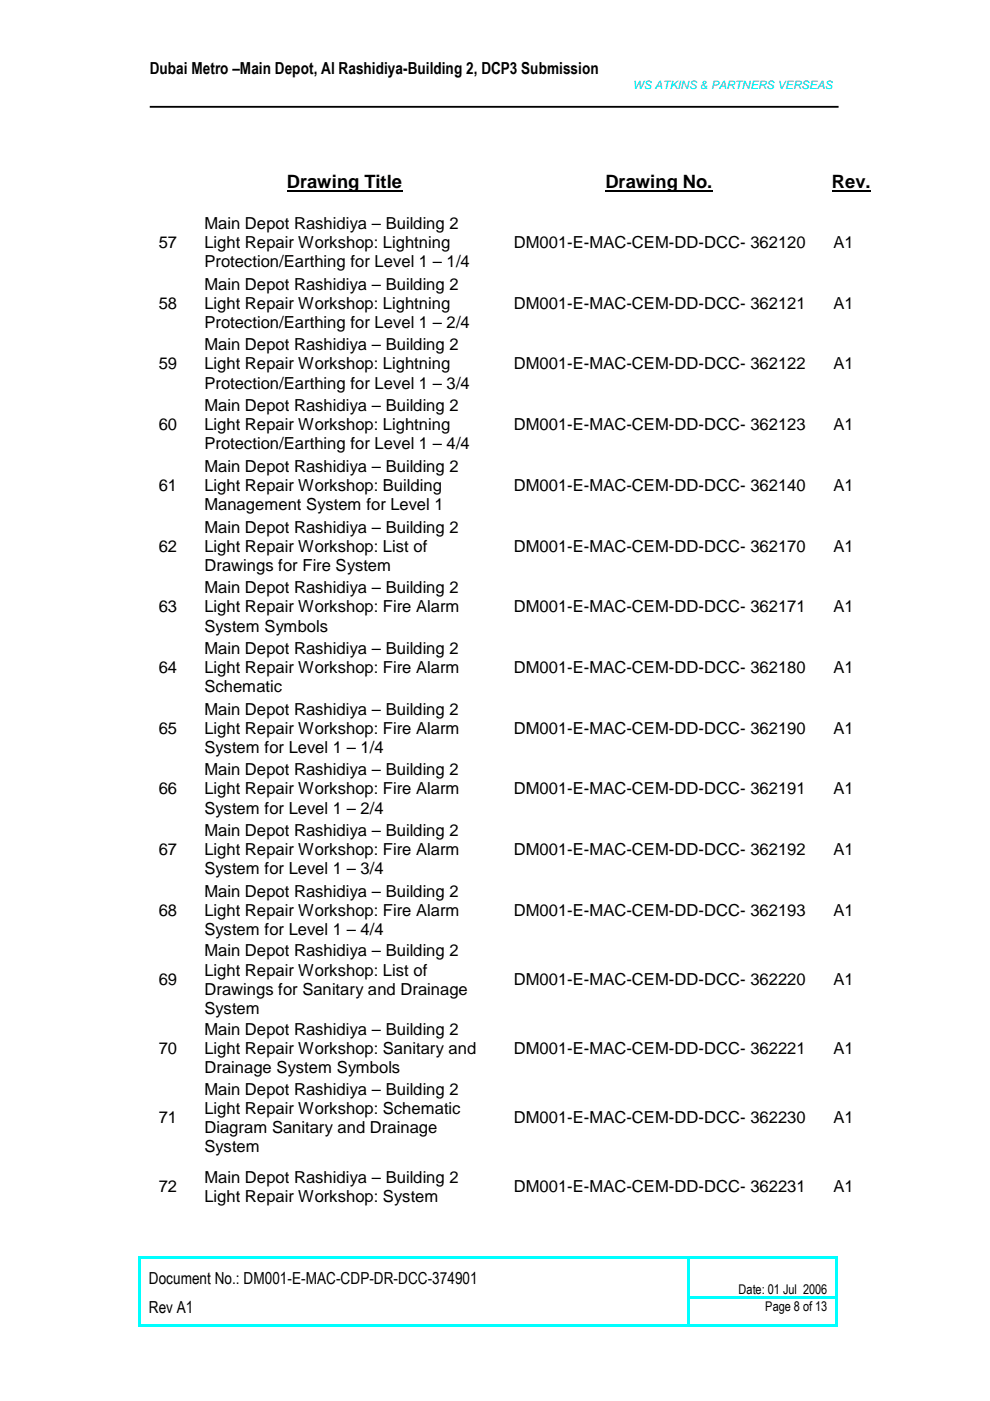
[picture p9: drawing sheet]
<svg xmlns="http://www.w3.org/2000/svg" width="210mm" height="297mm" viewBox="0 0 210 297" stroke-linecap="round" stroke-linejoin="round" font-family="sans-serif">
<defs><g id="words">
<g font-size="3.9">
<text x="60.8" y="39.8">Drawing Title</text>
<text x="128.4" y="39.8">Drawing No.</text>
<text x="176.4" y="39.8">Rev.</text>
</g>
<g font-size="3.5">
<text x="31.7" y="15.7">Dubai Metro –Main Depot, Al Rashidiya-Building 2, DCP3 Submission</text>
<text x="33.7" y="52.6">57</text>
<text x="43.3" y="48.5">Main Depot Rashidiya – Building 2</text>
<text x="43.3" y="52.6">Light Repair Workshop: Lightning</text>
<text x="108.9" y="52.6">DM001-E-MAC-CEM-DD-DCC- 362120</text>
<text x="176.7" y="52.6">A1</text>
<text x="43.3" y="56.6">Protection/Earthing for Level 1 – 1/4</text>
<text x="33.7" y="65.4">58</text>
<text x="43.3" y="61.4">Main Depot Rashidiya – Building 2</text>
<text x="43.3" y="65.4">Light Repair Workshop: Lightning</text>
<text x="108.9" y="65.4">DM001-E-MAC-CEM-DD-DCC- 362121</text>
<text x="176.7" y="65.4">A1</text>
<text x="43.3" y="69.5">Protection/Earthing for Level 1 – 2/4</text>
<text x="43.3" y="74.3">Main Depot Rashidiya – Building 2</text>
<text x="33.7" y="78.3">59</text>
<text x="43.3" y="78.3">Light Repair Workshop: Lightning</text>
<text x="43.3" y="82.4">Protection/Earthing for Level 1 – 3/4</text>
<text x="108.9" y="78.3">DM001-E-MAC-CEM-DD-DCC- 362122</text>
<text x="176.7" y="78.3">A1</text>
<text x="43.3" y="87.1">Main Depot Rashidiya – Building 2</text>
<text x="33.7" y="91.2">60</text>
<text x="43.3" y="91.2">Light Repair Workshop: Lightning</text>
<text x="43.3" y="95.3">Protection/Earthing for Level 1 – 4/4</text>
<text x="108.9" y="91.2">DM001-E-MAC-CEM-DD-DCC- 362123</text>
<text x="176.7" y="91.2">A1</text>
<text x="43.3" y="100">Main Depot Rashidiya – Building 2</text>
<text x="33.7" y="104.1">61</text>
<text x="43.3" y="104.1">Light Repair Workshop: Building</text>
<text x="108.9" y="104.1">DM001-E-MAC-CEM-DD-DCC- 362140</text>
<text x="176.7" y="104.1">A1</text>
<text x="43.3" y="108.1">Management System for Level 1</text>
<text x="43.3" y="112.9">Main Depot Rashidiya – Building 2</text>
<text x="33.7" y="117">62</text>
<text x="43.3" y="117">Light Repair Workshop: List of</text>
<text x="108.9" y="117">DM001-E-MAC-CEM-DD-DCC- 362170</text>
<text x="176.7" y="117">A1</text>
<text x="43.3" y="121">Drawings for Fire System</text>
<text x="43.3" y="125.8">Main Depot Rashidiya – Building 2</text>
<text x="33.7" y="129.8">63</text>
<text x="43.3" y="129.8">Light Repair Workshop: Fire Alarm</text>
<text x="108.9" y="129.8">DM001-E-MAC-CEM-DD-DCC- 362171</text>
<text x="176.7" y="129.8">A1</text>
<text x="43.3" y="133.9">System Symbols</text>
<text x="33.7" y="142.7">64</text>
<text x="43.3" y="138.6">Main Depot Rashidiya – Building 2</text>
<text x="43.3" y="142.7">Light Repair Workshop: Fire Alarm</text>
<text x="108.9" y="142.7">DM001-E-MAC-CEM-DD-DCC- 362180</text>
<text x="176.7" y="142.7">A1</text>
<text x="43.3" y="146.8">Schematic</text>
<text x="33.7" y="155.6">65</text>
<text x="43.3" y="151.5">Main Depot Rashidiya – Building 2</text>
<text x="43.3" y="155.6">Light Repair Workshop: Fire Alarm</text>
<text x="108.9" y="155.6">DM001-E-MAC-CEM-DD-DCC- 362190</text>
<text x="176.7" y="155.6">A1</text>
<text x="43.3" y="159.6">System for Level 1 – 1/4</text>
<text x="43.3" y="164.4">Main Depot Rashidiya – Building 2</text>
<text x="33.7" y="168.4">66</text>
<text x="43.3" y="168.4">Light Repair Workshop: Fire Alarm</text>
<text x="43.3" y="172.5">System for Level 1 – 2/4</text>
<text x="108.9" y="168.4">DM001-E-MAC-CEM-DD-DCC- 362191</text>
<text x="176.7" y="168.4">A1</text>
<text x="43.3" y="177.3">Main Depot Rashidiya – Building 2</text>
<text x="33.7" y="181.4">67</text>
<text x="43.3" y="181.3">Light Repair Workshop: Fire Alarm</text>
<text x="43.3" y="185.4">System for Level 1 – 3/4</text>
<text x="108.9" y="181.4">DM001-E-MAC-CEM-DD-DCC- 362192</text>
<text x="176.7" y="181.4">A1</text>
<text x="43.3" y="190.2">Main Depot Rashidiya – Building 2</text>
<text x="33.7" y="194.2">68</text>
<text x="43.3" y="194.2">Light Repair Workshop: Fire Alarm</text>
<text x="108.9" y="194.2">DM001-E-MAC-CEM-DD-DCC- 362193</text>
<text x="176.7" y="194.2">A1</text>
<text x="43.3" y="198.2">System for Level 1 – 4/4</text>
<text x="43.3" y="202.8">Main Depot Rashidiya – Building 2</text>
<text x="33.7" y="208.8">69</text>
<text x="43.3" y="206.8">Light Repair Workshop: List of</text>
<text x="108.9" y="208.8">DM001-E-MAC-CEM-DD-DCC- 362220</text>
<text x="176.7" y="208.8">A1</text>
<text x="43.3" y="210.9">Drawings for Sanitary and Drainage</text>
<text x="43.3" y="214.9">System</text>
<text x="43.3" y="219.4">Main Depot Rashidiya – Building 2</text>
<text x="33.7" y="223.5">70</text>
<text x="43.3" y="223.5">Light Repair Workshop: Sanitary and</text>
<text x="43.3" y="227.5">Drainage System Symbols</text>
<text x="108.9" y="223.5">DM001-E-MAC-CEM-DD-DCC- 362221</text>
<text x="176.7" y="223.5">A1</text>
<text x="43.3" y="232.1">Main Depot Rashidiya – Building 2</text>
<text x="33.7" y="238.1">71</text>
<text x="43.3" y="236.1">Light Repair Workshop: Schematic</text>
<text x="108.9" y="238.1">DM001-E-MAC-CEM-DD-DCC- 362230</text>
<text x="176.7" y="238.1">A1</text>
<text x="43.3" y="240.2">Diagram Sanitary and Drainage</text>
<text x="43.3" y="244.2">System</text>
<text x="43.3" y="250.7">Main Depot Rashidiya – Building 2</text>
<text x="33.7" y="252.8">72</text>
<text x="43.3" y="254.8">Light Repair Workshop: System</text>
<text x="108.9" y="252.8">DM001-E-MAC-CEM-DD-DCC- 362231</text>
<text x="176.7" y="252.8">A1</text>
<text x="31.6" y="272.2">Document No.: DM001-E-MAC-CDP-DR-DCC-374901</text>
<text x="31.6" y="278.3">Rev A1</text>
</g>
<g font-size="2.8">
<text x="156.6" y="274.3">Date: 01 Jul 2006</text>
<text x="162.3" y="278">Page 8 of 13</text>
</g>
<text font-size="2.5" fill="#0cf" x="134.2" y="18.8">WS ATKINS &amp; PARTNERS VERSEAS</text>
</g></defs>
<g fill="#0ff">
<path d="M29.4 266.3h.5v.5h-.5z"/>
<path d="M29.9 266.3h115.9v.5h-115.9z"/>
<path d="M145.8 266.8h.5z"/>
<path d="M145.8 266.3h.5v.5h-.5z"/>
<path d="M146.3 266.3h30.8v.5h-30.8z"/>
<path d="M177.1 266.3h.5v.5h-.5z"/>
<path d="M29.4 266.8h.5v8.1h-.5z"/>
<path d="M145.8 266.8h.5v8.1h-.5z"/>
<path d="M177.1 266.8h.5v8.1h-.5z"/>
<path d="M29.4 274.9h.5v.6h-.5z"/>
<path d="M145.8 274.9h.5v.6h-.5z"/>
<path d="M146.3 274.9h30.8v.5h-30.8z"/>
<path d="M177.1 274.9h.5v.6h-.5z"/>
<path d="M29.4 275.5h.5v5.3h-.5z"/>
<path d="M29.4 280.8h.5v.5h-.5z"/>
<path d="M29.9 280.8h115.9v.5h-115.9z"/>
<path d="M145.8 275.5h.5v5.3h-.5z"/>
<path d="M145.8 280.8h.5v.5h-.5z"/>
<path d="M146.3 280.8h30.8v.5h-30.8z"/>
<path d="M177.1 275.5h.5v5.3h-.5z"/>
<path d="M177.1 280.8h.5v.5h-.5z"/>
</g>
<path d="M31.7 22.6h146.1" fill="none" stroke="#000" stroke-width=".39"/>
<path d="M60.8 40.4h24.5M128.4 40.4h22.6M176.4 40.4h8.2" fill="none" stroke="#000" stroke-width=".42"/>
<use href="#words"/>
</svg>
